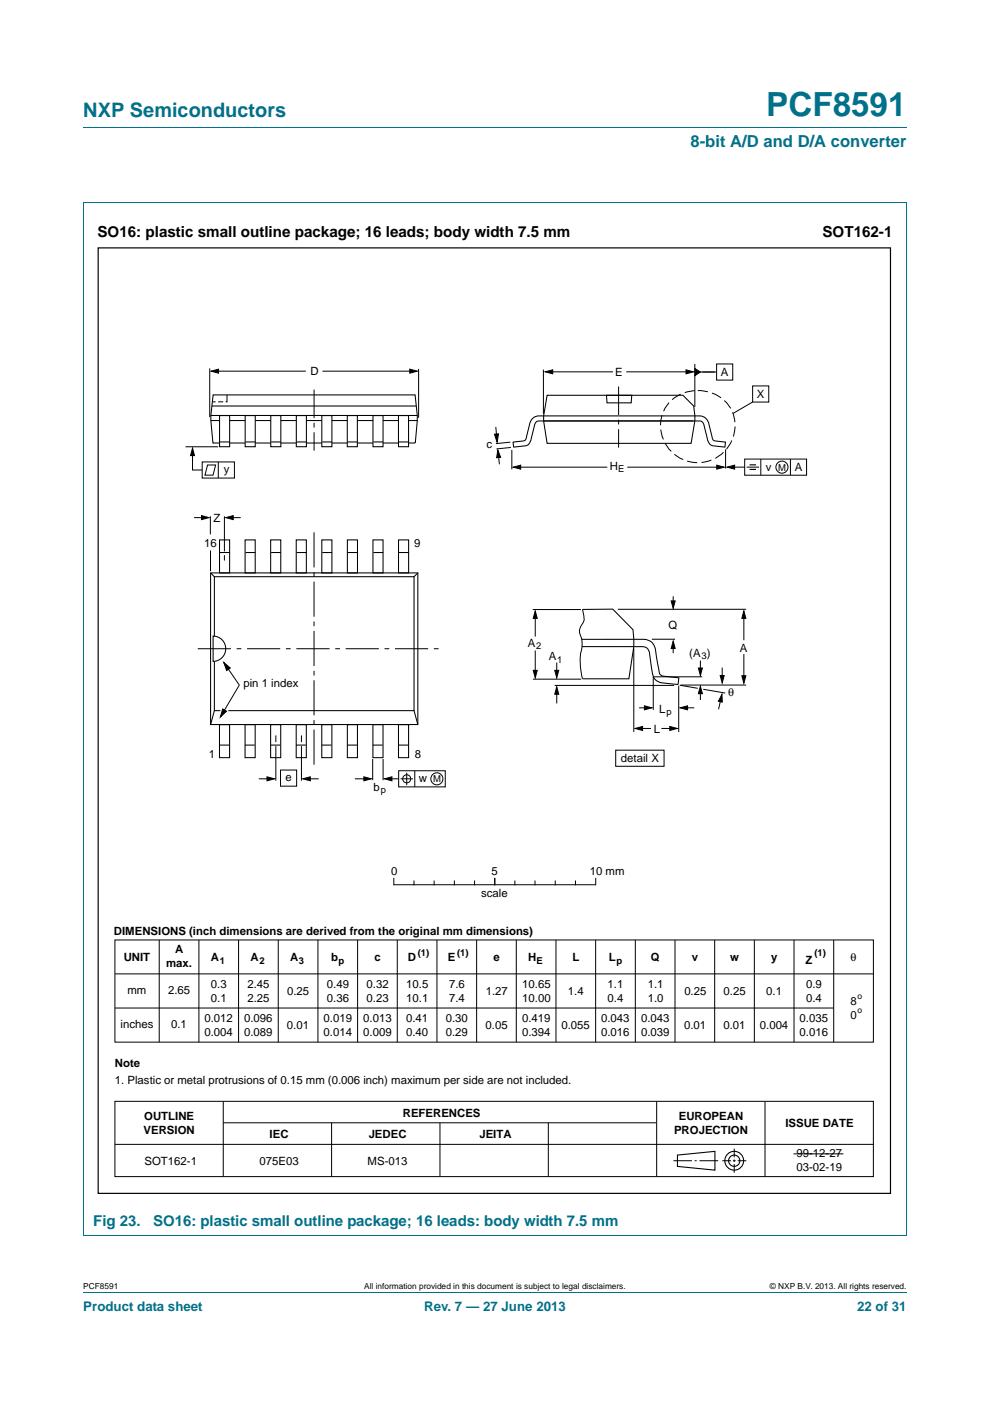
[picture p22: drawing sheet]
<svg xmlns="http://www.w3.org/2000/svg" width="210mm" height="297mm" viewBox="0 0 210 297" stroke-linecap="round" stroke-linejoin="round" font-family="sans-serif">
<defs><g id="words">
<text font-size="7" fill="#00718a" x="162.5" y="24.6">PCF8591</text>
<text font-size="4.2" fill="#00718a" x="17.7" y="24.9">NXP Semiconductors</text>
<text font-size="3.5" fill="#00718a" x="146.5" y="31.1">8-bit A/D and D/A converter</text>
<g font-size="3.2">
<text x="20.7" y="50.2">SO16: plastic small outline package; 16 leads; body width 7.5 mm</text>
<text x="174.5" y="50.3">SOT162-1</text>
</g>
<g font-size="3.2" fill="#00718a">
<text x="19.8" y="259.8">Fig 23.</text>
<text x="32.5" y="259.8">SO16: plastic small outline package; 16 leads: body width 7.5 mm</text>
</g>
<g font-size="2.8" fill="#00718a">
<text x="17.7" y="277.9">Product data sheet</text>
<text x="90" y="277.9">Rev. 7 — 27 June 2013</text>
<text x="181.8" y="277.9">22 of 31</text>
</g>
<g font-size="2.4">
<text x="65.9" y="79.6">D</text>
<text x="130.5" y="79.8">E</text>
<text x="152.9" y="79.8">A</text>
<text x="160.5" y="84.4">X</text>
<text x="103.2" y="95">c</text>
<text x="47.5" y="100.4">y</text>
<text x="129.4" y="99.7">H</text>
<text x="162.4" y="99.8">v</text>
<text x="168.6" y="99.9">A</text>
<text x="45.3" y="110.6">Z</text>
<text x="43.3" y="116">16</text>
<text x="87.9" y="116">9</text>
<text x="111.9" y="137.1">A</text>
<text x="141.8" y="133.4">Q</text>
<text x="116.4" y="140">A</text>
<text x="146.2" y="139.3">(A )</text>
<text x="156.9" y="138.2">A</text>
<text x="51.6" y="145.7">pin 1 index</text>
<text x="154.4" y="147.5">θ</text>
<text x="138.7" y="155.4">L</text>
<text x="139.8" y="151.1">L</text>
<text x="44.3" y="160.6">1</text>
<text x="88" y="160.6">8</text>
<text x="131.7" y="161.6">detail X</text>
<text x="60.5" y="165.7">e</text>
<text x="79.2" y="167.8">b</text>
<text x="88.8" y="165.8">w</text>
<text x="83" y="185.5">0</text>
<text x="104.2" y="185.5">5</text>
<text x="125.1" y="185.5">10 mm</text>
<text x="102.1" y="190.3">scale</text>
<text x="24.2" y="198.1">DIMENSIONS (inch dimensions are derived from the original mm dimensions)</text>
<text x="26.2" y="203.8">UNIT</text>
<text x="37.1" y="202.1">A</text>
<text x="44.7" y="203.8">A</text>
<text x="53.1" y="203.8">A</text>
<text x="61.5" y="203.8">A</text>
<text x="70.2" y="203.8">b</text>
<text x="79.4" y="203.8">c</text>
<text x="86.5" y="203.8">D</text>
<text x="95" y="203.8">E</text>
<text x="104.6" y="203.8">e</text>
<text x="112.1" y="203.8">H</text>
<text x="121.4" y="203.8">L</text>
<text x="129.2" y="203.8">L</text>
<text x="138" y="203.8">Q</text>
<text x="146.7" y="203.8">v</text>
<text x="154.9" y="203.8">w</text>
<text x="163.5" y="203.8">y</text>
<text x="180.4" y="203.8">θ</text>
<text x="35.2" y="205.1">max.</text>
<text x="44.7" y="209.5">0.3</text>
<text x="52.5" y="209.5">2.45</text>
<text x="69.3" y="209.5">0.49</text>
<text x="77.8" y="209.5">0.32</text>
<text x="86.2" y="209.5">10.5</text>
<text x="95.3" y="209.5">7.6</text>
<text x="110.8" y="209.5">10.65</text>
<text x="128.9" y="209.5">1.1</text>
<text x="137.4" y="209.5">1.1</text>
<text x="170.8" y="204.3">Z</text>
<text x="171" y="209.5">0.9</text>
<text x="27" y="210.8">mm</text>
<text x="35.6" y="210.7">2.65</text>
<text x="44.7" y="212.4">0.1</text>
<text x="52.5" y="212.4">2.25</text>
<text x="60.9" y="211">0.25</text>
<text x="69.3" y="212.4">0.36</text>
<text x="77.8" y="212.4">0.23</text>
<text x="86.2" y="212.4">10.1</text>
<text x="95.3" y="212.4">7.4</text>
<text x="103" y="211">1.27</text>
<text x="110.8" y="212.4">10.00</text>
<text x="120.5" y="211">1.4</text>
<text x="128.9" y="212.4">0.4</text>
<text x="137.4" y="212.4">1.0</text>
<text x="145.1" y="211">0.25</text>
<text x="153.5" y="211">0.25</text>
<text x="162.5" y="211">0.1</text>
<text x="171" y="212.4">0.4</text>
<text x="180.4" y="213.1">8</text>
<text x="25.6" y="218">inches</text>
<text x="36.3" y="218">0.1</text>
<text x="43.4" y="216.7">0.012</text>
<text x="43.4" y="219.7">0.004</text>
<text x="51.8" y="216.7">0.096</text>
<text x="51.8" y="219.7">0.089</text>
<text x="60.9" y="218.2">0.01</text>
<text x="68.6" y="216.7">0.019</text>
<text x="68.6" y="219.7">0.014</text>
<text x="77" y="216.7">0.013</text>
<text x="77" y="219.7">0.009</text>
<text x="86.1" y="216.7">0.41</text>
<text x="86.1" y="219.7">0.40</text>
<text x="94.6" y="216.7">0.30</text>
<text x="94.6" y="219.7">0.29</text>
<text x="103" y="218.2">0.05</text>
<text x="110.7" y="216.7">0.419</text>
<text x="110.7" y="219.7">0.394</text>
<text x="119.1" y="218.2">0.055</text>
<text x="127.5" y="216.7">0.043</text>
<text x="127.5" y="219.7">0.016</text>
<text x="136" y="216.7">0.043</text>
<text x="136" y="219.7">0.039</text>
<text x="145.1" y="218.2">0.01</text>
<text x="153.4" y="218.2">0.01</text>
<text x="161.2" y="218.2">0.004</text>
<text x="169.6" y="216.7">0.035</text>
<text x="169.6" y="219.7">0.016</text>
<text x="180.4" y="216">0</text>
<text x="24.4" y="226.2">Note</text>
<text x="24.4" y="229.8">1. Plastic or metal protrusions of 0.15 mm (0.006 inch) maximum per side are not included.</text>
<text x="30.6" y="237.4">OUTLINE</text>
<text x="85.4" y="236.7">REFERENCES</text>
<text x="144" y="237.4">EUROPEAN</text>
<text x="166.6" y="239">ISSUE DATE</text>
<text x="30.5" y="240.4">VERSION</text>
<text x="57.2" y="241.3">IEC</text>
<text x="78.2" y="241.3">JEDEC</text>
<text x="101.7" y="241.3">JEITA</text>
<text x="143" y="240.4">PROJECTION</text>
<text x="168.9" y="245.4">99-12-27</text>
<text x="30.7" y="246.9">SOT162-1</text>
<text x="55" y="246.9">075E03</text>
<text x="78" y="246.9">MS-013</text>
<text x="168.9" y="248.3">03-02-19</text>
</g>
<g font-size="2">
<text x="131.1" y="100.1">E</text>
<text x="165.1" y="99.8">M</text>
<text x="113.7" y="137.6">2</text>
<text x="118.2" y="140.5">1</text>
<text x="148.8" y="139.8">3</text>
<text x="141.4" y="151.6">p</text>
<text x="91.9" y="165.8">M</text>
<text x="80.8" y="168.2">p</text>
<text x="88.6" y="202.7">(1)</text>
<text x="97" y="202.7">(1)</text>
<text x="172.7" y="202.7">(1)</text>
<text x="46.6" y="204.3">1</text>
<text x="55" y="204.3">2</text>
<text x="63.4" y="204.3">3</text>
<text x="71.8" y="204.3">p</text>
<text x="113.8" y="204.3">E</text>
<text x="130.8" y="204.3">p</text>
</g>
<g font-size="1.8">
<text x="181.9" y="211.9">o</text>
<text x="181.9" y="214.8">o</text>
<text x="17.7" y="273.3">PCF8591</text>
<text x="77.3" y="273.3">All information provided in this document is subject to legal disclaimers.</text>
<text x="163.3" y="273.3">© NXP B.V. 2013. All rights reserved.</text>
</g>
</g></defs>
<path d="M17.7 27h174.6M17.6 42.9h174.7M17.7 42.9v219M192.3 42.9v219M17.6 262h174.7M17.7 273.9h174.6" fill="none" stroke="#00718a" stroke-width=".21"/>
<g fill="none" stroke="#000" stroke-width=".21">
<path d="M44.5 78.1v10.3M45.7 78.7h19.2M68.4 78.7h19.2M88.8 78.2v10.4M39.4 94.7h6.9M40.8 95.6v4h2.1M42.9 97.9h6.8v3.5h-6.8zM44 98.6h1.7l-.5 2.1h-1.7zM45.1 85.2h.6M46.3 85.2h1M46.3 97.9v3.5M48.1 84.2v1h-.2"/>
<path d="M48.1 83.7v.6M41.2 109.7h2.5M44.6 109.5v3.8M47.6 109.5v7.4M47.6 117.7v1.1M48.5 109.7h2.6M58.5 155.9v1.4M58.5 158.2v7.3M63.9 155.9v1.4M63.9 158.2v7.3M130.6 159h10.3v3.5h-10.3zM54.9 165.1h2.6"/>
<path d="M59.5 163.3h3.4v3.4h-3.4zM65 165.1h2.6M75.3 165.1h2.3M79 160.9v4.5M81.3 160.9v4.5M82.4 165.1h2.2M84.6 163.4h9.8v3.4h-9.8zM85 165.1h2.6M86.3 163.8v2.7M88 163.4v3.4M24.4 199.3h160.9v21.7h-160.9zM33.8 199.3v21.7"/>
<path d="M42.2 199.3v21.7M50.6 199.3v21.7M59 199.3v21.7M67.4 199.3v21.7M75.8 199.3v21.7M84.3 199.3v21.7M92.7 199.3v21.7M101.1 199.3v21.7M109.5 199.3v21.7M117.9 199.3v21.7M126.3 199.3v21.7M134.8 199.3v21.7"/>
<path d="M143.2 199.3v21.7M151.6 199.3v21.7M160 199.3v21.7M168.4 199.3v21.7M176.8 199.3v21.7M24.4 213.7h152.4M24.4 206.5h160.8M24.4 233.5h160.8v16h-160.8zM47.4 233.5v16M47.4 238.1h91.8M70.3 238.1v11.4M93.3 238.1v11.4"/>
<path d="M116.3 238.1v11.4M139.3 233.5v16M162.3 233.5v16M24.4 242.6h160.8M142.8 246.1h4M147.3 246.1h.5M148.4 246.1h3.9M153.2 246.1h1.9M155.5 246.1h.5M155.7 243.5v1.9M155.7 245.8v.5M155.7 246.8v1.8"/>
<path d="M156.5 246.1h1.8M168.3 244.6h10.6"/>
<circle cx="86.3" cy="165.1" r=".86"/>
<circle cx="92.7" cy="165.1" r="1.28"/>
</g>
<g fill="none" stroke="#000" stroke-width=".23">
<path d="M143.7 244.9l7.9-.8v4l-7.9-.8z"/>
<circle cx="155.7" cy="246.1" r="1.99"/>
<circle cx="155.7" cy="246.1" r="1.2"/>
</g>
<path d="M44.8 78.7l1.6-.4v.8zM86.9 78.3l1.6 .4-1.6 .4zM40.8 95l.5 1.6h-.9zM42.7 109.3l1.6 .4-1.6 .5zM47.9 109.7l1.6-.4v.9zM56.6 164.7l1.6 .4-1.6 .4zM64.2 165.1l1.6-.4v.8zM77.2 164.7l1.6 .4-1.6 .4zM81.5 165.1l1.6-.4v.8z" fill="#000" stroke="#000" stroke-width=".21"/>
<path d="M44.7 121.5h43.9v32.1h-43.9zM44.7 121.5l.8 .8M45.2 134.9a2.68 2.68 0 0 1 2.7 2.6 2.68 2.68 0 0 1-2.7 2.7zM45.5 134.9v-12.6h42.3v28.4h-42.3v-10.5M88.6 121.5l-.8 .8M45.5 150.7l-.8 2.9M87.8 150.7l.8 2.9" fill="none" stroke="#000" stroke-width=".22"/>
<path d="M41.9 137.5h51.2" fill="none" stroke="#000" stroke-width=".21" stroke-dasharray="7 1.2 1 1.2" stroke-linecap="butt"/>
<path d="M66.6 112.9v49.7" fill="none" stroke="#000" stroke-width=".21" stroke-dasharray="7.4 1 1 1" stroke-linecap="butt"/>
<path d="M66.6 82.6v12.9" fill="none" stroke="#000" stroke-width=".21" stroke-dasharray="6 1 1 1" stroke-linecap="butt"/>
<path d="M46.9 149.8l1.7 .9-2.1 1.8z" fill="#fff"/>
<path d="M44.7 116.7v4.4M47.5 140.5l3.3 4.7-4.1 6.8" fill="none" stroke="#000" stroke-width=".21"/>
<path d="M47.2 150.3l.8 .5-1.3 1.2zM47.5 140.5l1.3 1.1-.7 .6z" fill="#000" stroke="#000" stroke-width=".21"/>
<g fill="none" stroke="#000" stroke-width=".22">
<path d="M44.7 89.2h43.8M44.9 86.1h43.4M88 93.9h-42.8l-.5-5.8 .5-4.4h42.8l.5 4.4-.4 5.8M46.6 114.5h2.1v7h-2.1zM46.7 117.1h2M52 114.5h2.1v7h-2.1zM52.1 117.1h2.1M57.4 114.5h2.2v7h-2.2zM57.5 117.1h2.1M62.8 114.5h2.2v7h-2.2zM62.9 117.1h2.1M68.3 114.5h2.1v7h-2.1z"/>
<path d="M68.4 117.1h2M73.7 114.5h2.1v7h-2.1zM73.8 117.1h2.1M79.1 114.5h2.1v7h-2.1zM79.2 117.1h2.1M84.5 114.5h2.2v7h-2.2zM84.6 117.1h2.1M46.5 158h2.1M46.6 153.6h2.1v7h-2.1zM51.9 158h2.1M52 153.6h2.1v7h-2.1zM57.4 158h2"/>
<path d="M57.4 153.6h2.1v7h-2.1zM62.8 158h2.1M62.8 153.6h2.2v7h-2.2zM68.2 158h2.1M68.2 153.6h2.2v7h-2.2zM73.6 158h2.1M73.7 153.6h2.1v7h-2.1zM79.1 158h2M79.1 153.6h2.1v7h-2.1zM84.5 158h2.1M84.5 153.6h2.2v7h-2.2z"/>
</g>
<path d="M84.5 88.1h2.2v6.6h-2.2z" fill="#fff" stroke="#000" stroke-width=".22"/>
<path d="M84.6 93.7h2.1" fill="none" stroke="#000" stroke-width=".22"/>
<path d="M79.1 88.1h2.1v6.6h-2.1z" fill="#fff" stroke="#000" stroke-width=".22"/>
<path d="M79.2 93.7h2.1" fill="none" stroke="#000" stroke-width=".22"/>
<path d="M73.7 88.1h2.1v6.6h-2.1z" fill="#fff" stroke="#000" stroke-width=".22"/>
<path d="M73.8 93.7h2" fill="none" stroke="#000" stroke-width=".22"/>
<path d="M68.3 88.1h2.1v6.6h-2.1z" fill="#fff" stroke="#000" stroke-width=".22"/>
<path d="M68.4 93.7h2" fill="none" stroke="#000" stroke-width=".22"/>
<path d="M62.9 88.1h2.1v6.6h-2.1z" fill="#fff" stroke="#000" stroke-width=".22"/>
<path d="M62.9 93.7h2.1" fill="none" stroke="#000" stroke-width=".22"/>
<path d="M57.4 88.1h2.2v6.6h-2.2z" fill="#fff" stroke="#000" stroke-width=".22"/>
<path d="M57.5 93.7h2.1" fill="none" stroke="#000" stroke-width=".22"/>
<path d="M52 88.1h2.1v6.6h-2.1z" fill="#fff" stroke="#000" stroke-width=".22"/>
<path d="M52.1 93.7h2" fill="none" stroke="#000" stroke-width=".22"/>
<path d="M46.6 88.1h2.1v6.6h-2.1z" fill="#fff" stroke="#000" stroke-width=".22"/>
<path d="M44.7 88.1h43.8M46.7 93.7h2M115.2 88.2h32.6a2.21 2.21 0 0 1 2.7 2.1l.4 1.9a1.14 1.14 0 0 0 1.4 1.4l1.6 .1-.1 1-1.7-.1a1.83 1.83 0 0 1-2.2-2l-.2-.8a4.2 4.2 0 0 0-.8-2.4l-.6-.1h-32.9M115.3 88.2h-.4a2.21 2.21 0 0 0-2.7 2.1l-.3 1.5a1.93 1.93 0 0 1-.8 1.7l-2.3 .2 .2 1.1 1.6-.2a1.83 1.83 0 0 0 2.2-2l.2-.8a4.2 4.2 0 0 1 .8-2.4l.4-.1h1.3M115.3 89.2h31.8M116 83.8h28.8l2.3 2.3 .3 3.1-.8 4.8h-30.6l-.7-4.8v-1zM128.6 83.8h5.4l-.1 1.6h-5.2zM123.4 135.6l12.5-.1a2.65 2.65 0 0 1 3.2 2.8l.5 2.9a3 3 0 0 0 .6 2l.4 .1 3.4 .4-.2 1.4-1.4-.1a5.9 5.9 0 0 1-3.2-.7 4.9 4.9 0 0 1-1.1-3.3l-.1-1a3.5 3.5 0 0 0-.7-2.6l-1.1-.3h-12.8M123.6 129.2h6.4l4.3 4.3 .1 2v1.6l-1 6.8h-9.8" fill="none" stroke="#000" stroke-width=".22"/>
<g fill="none" stroke="#000" stroke-width=".21">
<path d="M115.3 78.4v9.4M116.3 78.8h13.7M132.8 78.8h13.5M147.4 77.2v9.1M147.9 78.9h4.1M152 77.2h3.4v3.4h-3.4zM105.2 90.5l.2 2.8M105.7 96l.2 2.4M108.2 93.7l-3 .4M108.4 94.9l-3.1 .3M108.6 95.4v4.1M109.7 99h19.1"/>
<path d="M133 99h19.6M153.9 95.3v4M155.1 99h2.8M157.9 97.3h13.2v3.5h-13.2zM158.4 99h2.6M159.6 81.8h3.5v3.4h-3.5zM159.6 85.2l-4.1 2.4M161.4 97.3v3.5M167.7 97.3v3.5M113 129.2h10.2M113.5 130v5M113.5 137.9v5.1"/>
<path d="M123.6 129.2l.1 .9a2.61 2.61 0 0 1-.6 2.9 3.2 3.2 0 0 0 .3 2.6l.1 1.1a14.1 14.1 0 0 0-.3 5.7l.4 1.5M131 129.2h27.3M134.4 137.5v17.7M138.3 135.5h4.9M142.8 126.4v1.9M142.8 136.6v1.9M157.8 130.4v5.3M157.8 138.7v5.2M113 144h10.3M117.6 145.3h25.4M118.1 140.5v2.7M118.1 146.6v2.5"/>
<path d="M135.5 154.4h2.6M135.6 150.1h1.7M140.3 154.4h2.5M144 145.4v9.8M144.2 145.3l3.8 .6M144.4 145.2h13.9M145.1 150.1h2.2M148.6 140v2.3M148.6 146.5v1.9M148.9 143.5h-10.3v7M149.2 146.1l4.6 .8M153 147.8l-.6 2.6"/>
<path d="M153.2 141.5v2.6M83.5 186.2v1.4M83.6 187.6h42.6M87.8 186.8v.8M92.1 186.8v.8M96.4 186.8v.8M100.7 186.8v.8M104.9 186.2v1.4M109.2 186.8v.8M113.5 186.8v.8M117.8 186.8v.8M122.1 186.8v.8"/>
<path d="M126.4 186.2v1.4"/>
<circle cx="165.9" cy="99" r="1.28"/>
</g>
<g fill="#000" stroke="#000" stroke-width=".21">
<path d="M115.6 78.8l1.6-.4v.9zM145.5 78.4l1.6 .4-1.6 .5zM147.4 78.1l1.2 .8-1.2 .8zM104.9 92.1l.8-.1-.2 1.8zM105.6 95.4l.6 1.6h-.9zM108.8 99l1.6-.4v.9zM152 98.6l1.6 .4-1.6 .5zM154.2 99l1.6-.4v.9zM113.5 129.5l.5 1.6h-.9zM142.8 135.9l.4 1.6h-.8zM142.4 127.4h.8l-.4 1.6zM157.8 129.5l.4 1.6h-.9z"/>
<path d="M113.1 142.1h.9l-.5 1.6zM118.1 145.6l.4 1.6h-.8zM117.7 142.1h.8l-.4 1.6zM134.7 154.4l1.6-.4v.9zM136.7 149.6l1.6 .5-1.6 .4zM142.1 154l1.6 .4-1.6 .5zM144.2 150.1l1.6-.5v.9zM148.6 145.5l.4 1.6h-.9zM148.1 141.6h.9l-.4 1.6zM153.1 147.2l.1 1.7-.8-.2zM152.8 143.2h.8l-.4 1.6zM157.3 143.3h.9l-.4 1.6z"/>
</g>
<path d="M159 98.6h1.4M159 99.5h1.4" fill="none" stroke="#000" stroke-width=".24"/>
<path d="M131.2 81.9v13" fill="none" stroke="#000" stroke-width=".21" stroke-dasharray="6 1 1 1" stroke-linecap="butt"/>
<path d="M142 85.2a8.3 8.3 0 0 1 13.2 1.8 7.9 7.9 0 0 1-7.7 11.1 7.9 7.9 0 0 1-6.1-12.1z" fill="none" stroke="#000" stroke-width=".21" stroke-dasharray="2.2 .9" stroke-linecap="butt"/>
<path d="M20.8 52.6h168.1v200.4h-168.1z" fill="none" stroke="#000" stroke-width=".25"/>
<use href="#words"/>
</svg>
